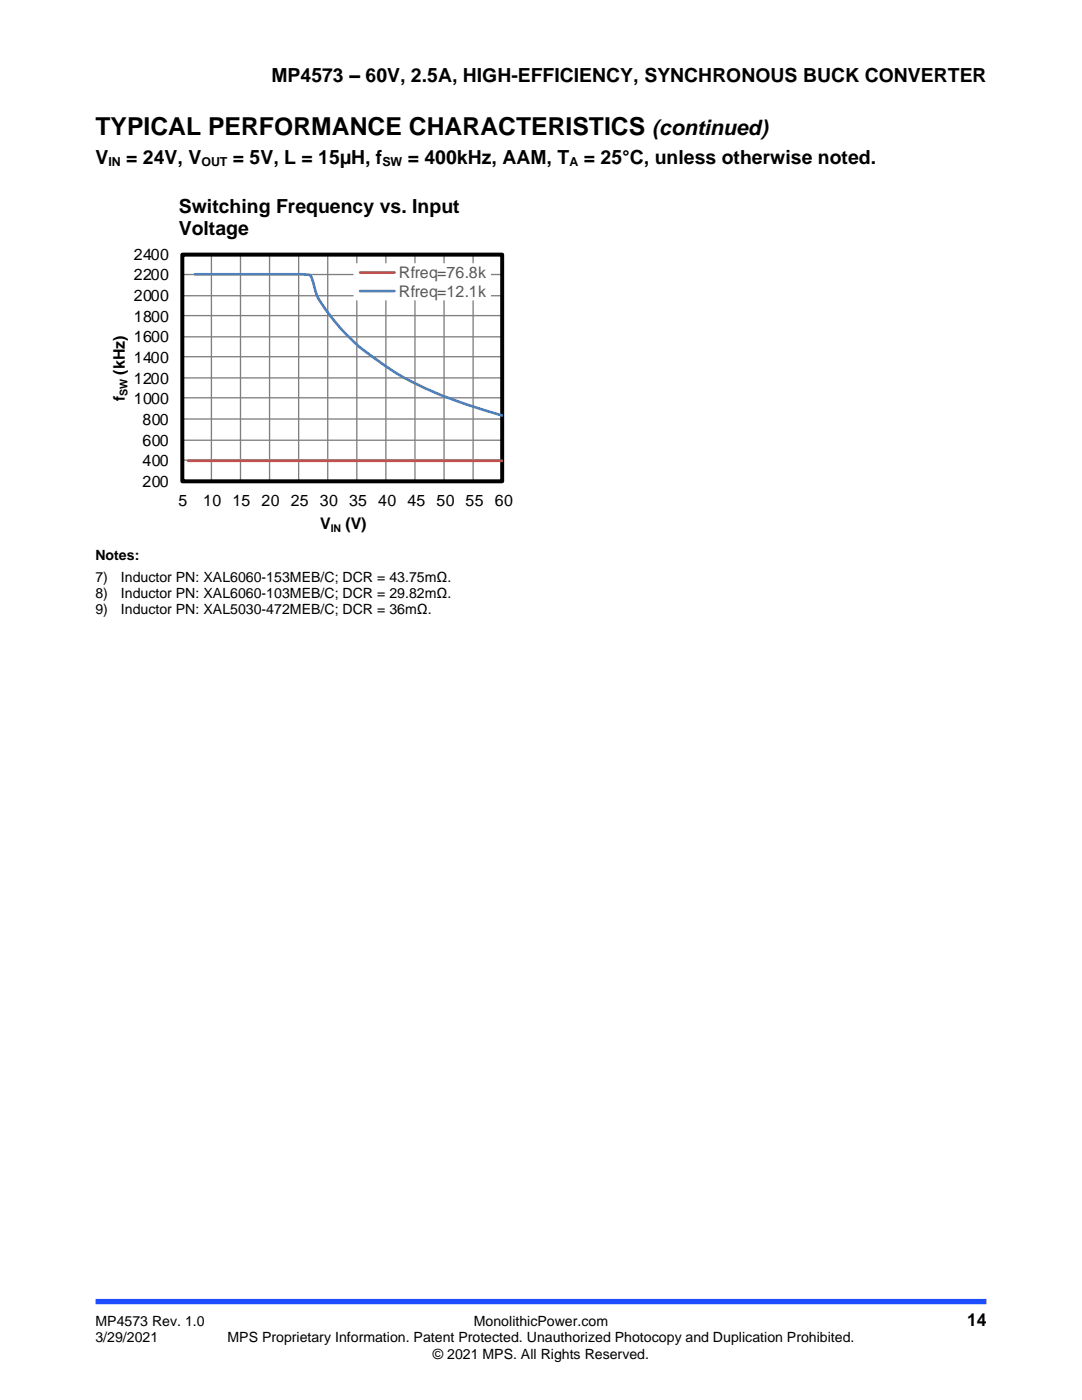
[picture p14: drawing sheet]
<svg xmlns="http://www.w3.org/2000/svg" width="216mm" height="279mm" viewBox="0 0 216 279" stroke-linecap="round" stroke-linejoin="round" font-family="sans-serif">
<defs><g id="words">
<text font-size="4.9" x="19" y="27">TYPICAL PERFORMANCE CHARACTERISTICS</text>
<text font-size="4.2" x="130.1" y="27">(continued)</text>
<g font-size="3.9">
<text x="54.2" y="16.3">MP4573 – 60V, 2.5A, HIGH-EFFICIENCY, SYNCHRONOUS BUCK CONVERTER</text>
<text x="19" y="32.7">V</text>
<text x="25.2" y="32.7">= 24V, V</text>
<text x="46.5" y="32.7">= 5V, L = 15µH, f</text>
<text x="81.4" y="32.7">= 400kHz, AAM, T</text>
<text x="116.5" y="32.7">= 25°C, unless otherwise noted.</text>
<text x="35.7" y="42.5">Switching Frequency vs. Input</text>
<text x="35.7" y="46.9">Voltage</text>
</g>
<text font-size="3.5" x="193" y="264.5">14</text>
<g font-size="3.2">
<text x="26.7" y="51.8">2400</text>
<text x="26.7" y="55.9">2200</text>
<text x="26.7" y="64.2">1800</text>
<text x="26.7" y="60.1">2000</text>
<text x="26.7" y="68.3">1600</text>
<text x="24.9" y="74.7" transform="rotate(-90 24.9 74.7)">(kHz)</text>
<text x="26.7" y="76.6">1200</text>
<text x="26.7" y="72.4">1400</text>
<text x="24.9" y="80.1" transform="rotate(-90 24.9 80.1)">f</text>
<text x="26.7" y="80.7">1000</text>
<text x="28.5" y="89">600</text>
<text x="28.5" y="84.8">800</text>
<text x="28.5" y="93.1">400</text>
<text x="28.5" y="97.2">200</text>
<text x="35.6" y="101">5</text>
<text x="40.5" y="101">10</text>
<text x="46.4" y="101">15</text>
<text x="52.2" y="101">20</text>
<text x="58" y="101">25</text>
<text x="63.8" y="101">30</text>
<text x="69.6" y="101">35</text>
<text x="75.5" y="101">40</text>
<text x="81.3" y="101">45</text>
<text x="87.1" y="101">50</text>
<text x="92.9" y="101">55</text>
<text x="98.7" y="101">60</text>
<text x="63.9" y="105.6">V</text>
<text x="68.9" y="105.6">(V)</text>
</g>
<g font-size="3.2" fill="#595959">
<text x="79.6" y="55.5">Rfreq=76.8k</text>
<text x="79.6" y="59.2">Rfreq=12.1k</text>
</g>
<g font-size="2.8">
<text x="19" y="111.8">Notes:</text>
<text x="19" y="116.1">7)</text>
<text x="19" y="119.3">8)</text>
<text x="24.1" y="116.1">Inductor PN: XAL6060-153MEB/C; DCR = 43.75mΩ.</text>
<text x="24.1" y="119.3">Inductor PN: XAL6060-103MEB/C; DCR = 29.82mΩ.</text>
<text x="19" y="122.6">9)</text>
<text x="24.1" y="122.6">Inductor PN: XAL5030-472MEB/C; DCR = 36mΩ.</text>
<text x="19" y="264.5">MP4573 Rev. 1.0</text>
<text x="19" y="267.9">3/29/2021</text>
<text x="45.4" y="267.9">MPS Proprietary Information. Patent Protected. Unauthorized Photocopy and Duplication Prohibited.</text>
<text x="94.6" y="264.5">MonolithicPower.com</text>
<text x="86.4" y="271.2">© 2021 MPS. All Rights Reserved.</text>
</g>
<g font-size="2.5">
<text x="21.6" y="33.1">IN</text>
<text x="40.2" y="33.1">OUT</text>
<text x="76.3" y="33.1">SW</text>
<text x="113.6" y="33.1">A</text>
</g>
<g font-size="2.1">
<text x="25.4" y="79" transform="rotate(-90 25.4 79)">SW</text>
<text x="66" y="106.2">IN</text>
</g>
</g></defs>
<path d="M19 259.8h177.8" fill="none" stroke="#1c4eff" stroke-width="1.1" stroke-linecap="butt"/>
<g fill="none" stroke="#7f7f7f" stroke-width=".26">
<path d="M36.4 50.8h63.8v45.3M36.4 54.8h63.8M36.4 59h63.8M42.2 50.8v45.3M48 50.8v45.3M53.8 50.8v45.3M59.6 50.8v45.3M65.4 50.8v45.3M71.2 50.8v45.3M77 50.8v45.3M82.8 50.8v45.3M88.6 50.8v45.3"/>
<path d="M94.4 50.8v45.3M36.4 63h63.8M36.4 67.2h63.8M36.4 71.2h63.8M36.4 75.4h63.8M36.4 79.4h63.8M36.4 83.6h63.8M36.4 87.9h63.8M36.4 91.8h63.8"/>
</g>
<path d="M36.4 50.8h63.8v45.3h-63.8z" fill="none" stroke="#000" stroke-width=".79" stroke-linecap="butt"/>
<path d="M36.4 50.8v45.3h63.8" fill="none" stroke="#000" stroke-width=".26"/>
<path d="M37.6 92h62.7" fill="none" stroke="#c0504d" stroke-width=".53"/>
<path d="M38.9 54.7h14.2a54.7 54.7 0 0 1 8.7 .2 10.2 10.2 0 0 1 1.2 3.5l.2 .6a40 40 0 0 0 13.8 14.1 74.2 74.2 0 0 0 21 9.2l2.3 .7" fill="none" stroke="#4f81bd" stroke-width=".53"/>
<path d="M70.5 52.5h27.5v7.4h-27.5z" fill-rule="evenodd" fill="#fff"/>
<path d="M71.9 54.4h6.8" fill="none" stroke="#c0504d" stroke-width=".53"/>
<path d="M71.9 58.1h6.8" fill="none" stroke="#4f81bd" stroke-width=".53"/>
<use href="#words"/>
</svg>
